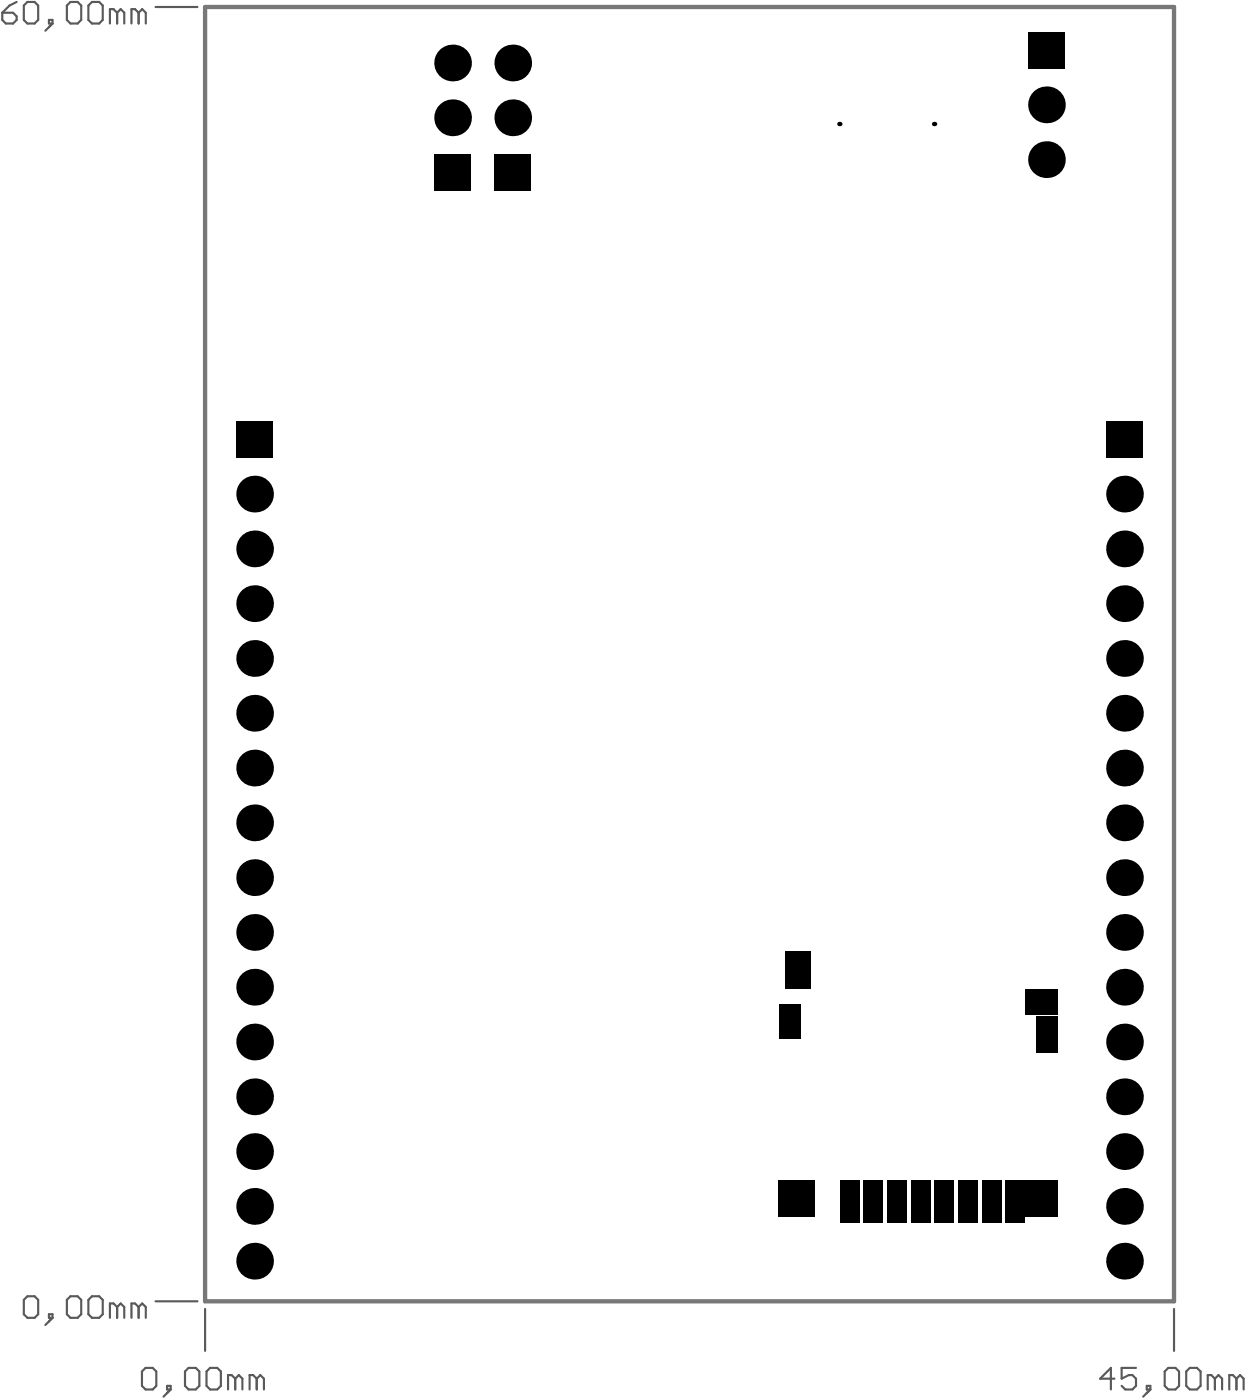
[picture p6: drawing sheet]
<svg xmlns="http://www.w3.org/2000/svg" width="193mm" height="216mm" viewBox="0 0 193 216" stroke-linecap="round" stroke-linejoin="round" font-family="sans-serif">
<g fill="none" stroke="#5a5a5a" stroke-width=".33">
<path d="M.4 2h1.6l.6 .5v.6l-.6 .5h-1.1l-.5-.5zM2.6 .3l-1.1 .6-1.1 1.1M4.2 .3h1.1l.6 .6v2.2l-.6 .5h-1.1l-.5-.5v-2.2zM7.6 3.1h.5v.5h-.5zM8.1 3.6l-1.1 1.1M10.9 .3h1.1l.5 .6v2.2l-.5 .5h-1.1l-.6-.5v-2.2zM14.2 .3h1.1l.6 .6v2.2l-.6 .5h-1.1l-.5-.5v-2.2zM18.1 2l-.6-.6h-.5v2.2M18.1 2v1.6M18.1 2l.5-.6 .6 .6v1.6M21.4 2l-.5-.6h-.6v2.2M21.4 2v1.6"/>
<path d="M21.4 2l.6-.6 .5 .6v1.6M24 1.1h6.5M4.2 200.2h1.1l.6 .6v2.2l-.6 .6h-1.1l-.5-.6v-2.2zM7.6 203h.5v.6h-.5zM8.1 203.6l-1.1 1.1M10.9 200.2h1.1l.5 .6v2.2l-.5 .6h-1.1l-.6-.6v-2.2zM14.2 200.2h1.1l.6 .6v2.2l-.6 .6h-1.1l-.5-.6v-2.2zM18.1 201.9l-.6-.6h-.5v2.3M18.1 201.9v1.7M18.1 201.9l.5-.6 .6 .6v1.7M21.4 201.9l-.5-.6h-.6v2.3M21.4 201.9v1.7"/>
<path d="M21.4 201.9l.6-.6 .5 .6v1.7M22.5 211.3h1.1l.5 .5v2.3l-.5 .5h-1.1l-.6-.5v-2.3zM24 201h6.5M25.8 214.1h.6v.5h-.6zM26.4 214.6l-1.1 1.1M29.1 211.3h1.1l.6 .5v2.3l-.6 .5h-1.1l-.5-.5v-2.3zM31.7 202.2v6.5M32.5 211.3h1.1l.5 .5v2.3l-.5 .5h-1.1l-.6-.5v-2.3zM36.3 213l-.5-.6h-.6v2.2M36.3 213v1.6M36.3 213l.6-.6 .5 .6v1.6M39.7 213l-.6-.6h-.5v2.2"/>
<path d="M39.7 213v1.6M39.7 213l.5-.6 .6 .6v1.6M172.1 213h-2.2l1.7-1.7v3.3M175.5 211.3h-2.2v1.7l1.1-.6h.5l.6 .6v1.1l-.6 .5h-1.1l-.5-.5M177.1 214.1h.6v.5h-.6zM177.7 214.6l-1.1 1.1M180.5 211.3h1.1l.5 .5v2.3l-.5 .5h-1.1l-.6-.5v-2.3zM181.3 202.2v6.5M183.8 211.3h1.1l.5 .5v2.3l-.5 .5h-1.1l-.6-.5v-2.3zM187.7 213l-.6-.6h-.5v2.2M187.7 213v1.6M187.7 213l.5-.6 .6 .6v1.6"/>
<path d="M191 213l-.6-.6h-.5v2.2M191 213v1.6M191 213l.5-.6 .6 .6v1.6"/>
</g>
<path d="M31.7 1.1h149.6v199.9h-149.6z" fill="none" stroke="#787878" stroke-width=".67"/>
<g fill="#000">
<circle cx="69.9" cy="9.7" r="2.84"/>
<circle cx="69.9" cy="18.2" r="2.84"/>
<circle cx="79.2" cy="18.2" r="2.84"/>
<circle cx="79.2" cy="9.7" r="2.84"/>
<circle cx="129.7" cy="19.2" r=".34"/>
<circle cx="144.3" cy="19.2" r=".34"/>
<circle cx="161.6" cy="16.2" r="2.84"/>
<circle cx="161.6" cy="24.7" r="2.84"/>
<circle cx="39.3" cy="76.3" r="2.84"/>
<circle cx="173.7" cy="76.3" r="2.84"/>
<circle cx="39.3" cy="84.8" r="2.84"/>
<circle cx="39.3" cy="93.2" r="2.84"/>
<circle cx="173.7" cy="84.8" r="2.84"/>
<circle cx="173.7" cy="93.2" r="2.84"/>
<circle cx="39.3" cy="101.7" r="2.84"/>
<circle cx="39.3" cy="118.6" r="2.84"/>
<circle cx="39.3" cy="110.2" r="2.84"/>
<circle cx="173.7" cy="110.2" r="2.84"/>
<circle cx="173.7" cy="101.7" r="2.84"/>
<circle cx="173.7" cy="118.6" r="2.84"/>
<circle cx="39.3" cy="127.1" r="2.84"/>
<circle cx="39.3" cy="135.6" r="2.84"/>
<circle cx="173.7" cy="135.6" r="2.84"/>
<circle cx="173.7" cy="127.1" r="2.84"/>
<circle cx="39.3" cy="152.5" r="2.84"/>
<circle cx="39.3" cy="144" r="2.84"/>
<circle cx="173.7" cy="152.5" r="2.84"/>
<circle cx="173.7" cy="144" r="2.84"/>
<circle cx="39.3" cy="177.9" r="2.84"/>
<circle cx="39.3" cy="161" r="2.84"/>
<circle cx="39.3" cy="169.4" r="2.84"/>
<circle cx="173.7" cy="177.9" r="2.84"/>
<circle cx="173.7" cy="169.4" r="2.84"/>
<circle cx="173.7" cy="161" r="2.84"/>
<circle cx="39.3" cy="194.8" r="2.84"/>
<circle cx="39.3" cy="186.3" r="2.84"/>
<circle cx="173.7" cy="194.8" r="2.84"/>
<circle cx="173.7" cy="186.3" r="2.84"/>
</g>
<g fill="#000">
<path d="M158.8 4.9h5.7v5.7h-5.7z" fill-rule="evenodd"/>
<path d="M67.1 23.8h5.6v5.7h-5.6z" fill-rule="evenodd"/>
<path d="M76.4 23.8h5.6v5.7h-5.6z" fill-rule="evenodd"/>
<path d="M36.5 65h5.7v5.7h-5.7z" fill-rule="evenodd"/>
<path d="M170.9 65h5.6v5.7h-5.6z" fill-rule="evenodd"/>
<path d="M121.3 146.8h4v5.9h-4z" fill-rule="evenodd"/>
<path d="M158.4 152.8h5v4h-5z" fill-rule="evenodd"/>
<path d="M120.4 155.1h3.3v5.4h-3.3z" fill-rule="evenodd"/>
<path d="M160.1 157h3.3v5.7h-3.3z" fill-rule="evenodd"/>
<path d="M120.3 182.3h5.6v5.7h-5.6z" fill-rule="evenodd"/>
<path d="M129.7 182.3h3v6.5h-3z" fill-rule="evenodd"/>
<path d="M133.4 182.3h3v6.5h-3z" fill-rule="evenodd"/>
<path d="M137 182.3h3.1v6.5h-3.1z" fill-rule="evenodd"/>
<path d="M140.7 182.3h3v6.5h-3z" fill-rule="evenodd"/>
<path d="M144.4 182.3h3v6.5h-3z" fill-rule="evenodd"/>
<path d="M148 182.3h3v6.5h-3z" fill-rule="evenodd"/>
<path d="M151.7 182.3h3v6.5h-3z" fill-rule="evenodd"/>
<path d="M155.3 182.3h3v6.5h-3z" fill-rule="evenodd"/>
<path d="M158.3 182.3h5v5.7h-5z" fill-rule="evenodd"/>
</g>
</svg>
